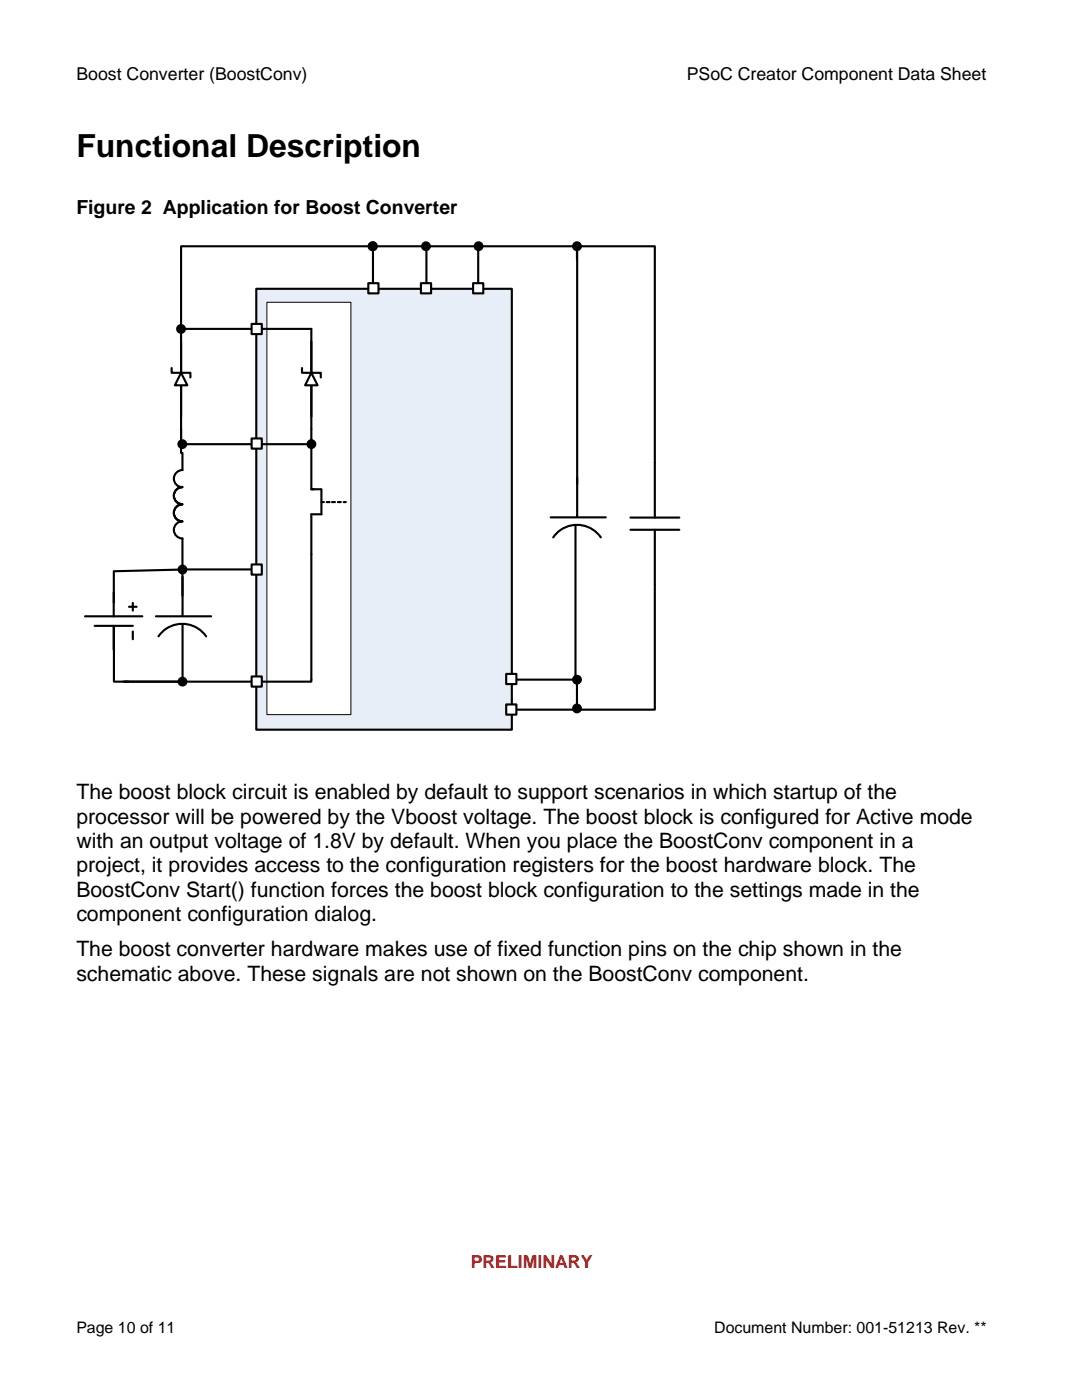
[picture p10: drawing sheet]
<svg xmlns="http://www.w3.org/2000/svg" width="216mm" height="279mm" viewBox="0 0 216 279" stroke-linecap="round" stroke-linejoin="round" font-family="sans-serif">
<defs><g id="words">
<text font-size="6.3" x="15.2" y="31.3">Functional Description</text>
<g font-size="4.2">
<text x="15.2" y="159.5">The boost block circuit is enabled by default to support scenarios in which startup of the</text>
<text x="15.2" y="164.4">processor will be powered by the Vboost voltage. The boost block is configured for Active mode</text>
<text x="15.2" y="169.2">with an output voltage of 1.8V by default. When you place the BoostConv component in a</text>
<text x="15.2" y="174.1">project, it provides access to the configuration registers for the boost hardware block. The</text>
<text x="15.2" y="179">BoostConv Start() function forces the boost block configuration to the settings made in the</text>
<text x="15.2" y="183.8">component configuration dialog.</text>
<text x="15.2" y="190.8">The boost converter hardware makes use of fixed function pins on the chip shown in the</text>
<text x="15.2" y="195.7">schematic above. These signals are not shown on the BoostConv component.</text>
</g>
<text font-size="3.9" x="15.2" y="42.7">Figure 2 Application for Boost Converter</text>
<g font-size="3.5">
<text x="15.2" y="16">Boost Converter (BoostConv)</text>
<text x="137" y="16">PSoC Creator Component Data Sheet</text>
</g>
<text font-size="3.5" fill="#f00" x="93.9" y="253.1">PRELIMINARY</text>
<g font-size="3.2">
<text x="15.2" y="266">Page 10 of 11</text>
<text x="142.5" y="266">Document Number: 001-51213 Rev. **</text>
</g>
</g></defs>
<path d="M51.1 57.6h51v88h-51z" fill="#e8eef7"/>
<path d="M51.1 57.6h51v88h-51z" fill="none" stroke="#000" stroke-width=".42"/>
<path d="M53.3 60.3h16.7v82.3h-16.7z" fill="#fff"/>
<path d="M53.3 60.3h16.7v82.3h-16.7z" fill="none" stroke="#000" stroke-width=".2"/>
<path d="M74.4 57.3v-8.2h40.8v47.5M85 49.1l.1 8.5M115.1 51.8v-2.7h15.6v54.2M62.1 65.6v20M114.8 105v30.6h-12.7M125.8 105.7h9.8M125.8 103.3h9.8M130.7 105.7v35.9h-15.1M115.1 135.6v6h-.5M115.1 141.4v.2h-13" fill="none" stroke="#000" stroke-width=".42"/>
<g fill="#000">
<circle cx="74.4" cy="49.1" r=".98"/>
<circle cx="85" cy="49.1" r=".98"/>
<circle cx="115.1" cy="49.1" r=".98"/>
<circle cx="115.1" cy="135.6" r=".99"/>
<circle cx="115.1" cy="141.4" r=".98"/>
</g>
<path d="M62.1 74.4l1.3 2.5h-2.5z" fill-rule="evenodd" fill="#fff"/>
<g fill="none" stroke="#000" stroke-width=".42">
<path d="M36.1 65.6v20M60.3 73.4v1h3.7v.9M62.1 74.4l1.3 2.5h-2.5zM36.4 97.2a1.71 1.71 0 0 0-1.7 1.7 1.71 1.71 0 0 0 1.7 1.7 1.71 1.71 0 0 0-1.7 1.7 1.71 1.71 0 0 0 1.7 1.7 1.71 1.71 0 0 0-1.7 1.7 1.71 1.71 0 0 0 1.7 1.8v11.4M36.4 93.8a1.71 1.71 0 0 0-1.7 1.7 1.71 1.71 0 0 0 1.7 1.7 1.71 1.71 0 0 0-1.7 1.8 1.71 1.71 0 0 0 1.7 1.7 1.71 1.71 0 0 0-1.7 1.7 1.71 1.71 0 0 0 1.7 1.7M22.7 118.2v4.8M51.1 113.1v.5h-14.7M62.1 110.6v25.4h-37.5M17 123h11.4M18.9 124.9h7.6M22.7 124.9v4.8M25.7 121.1h1.6"/>
<path d="M26.5 120.3v1.6M26.5 126v1.6M36.4 124.6v11.4h-11.4"/>
</g>
<circle cx="36.4" cy="136" r=".98" fill="#000"/>
<path d="M36.1 74.4l1.3 2.5h-2.5z" fill-rule="evenodd" fill="#fff"/>
<g fill="none" stroke="#000" stroke-width=".42">
<path d="M34.2 73.4v1h3.8v.9M36.1 74.4l1.3 2.5h-2.5zM36.1 65.6h26M36.1 85.6v3.2zM36.1 85.6v4.8h.3v3.4M62.1 87.7v9.9h.5M62.1 85.6v3h-25.7M62.1 97.6h2M64.1 97.8v4.8h-2v8M115.2 95.4l-.1 7.7M36.4 113.7l-13.5 .3M36.4 115.1v7.8"/>
<path d="M64.1 100.2h.5M65.2 100.2h.6M66.3 100.2h.5M67.4 100.2h.6M68.6 100.2h.4M109.9 103.3h11M110.4 107.3a5.8 5.8 0 0 1 9.5 0M22.7 125.1v10.9h2.9M31.1 123h11M31.6 127a5.8 5.8 0 0 1 9.5 0"/>
</g>
<g fill="#000">
<circle cx="36.4" cy="88.6" r=".98"/>
<circle cx="62.1" cy="88.6" r=".98"/>
<circle cx="36.4" cy="113.7" r=".98"/>
</g>
<path d="M50.2 64.6h2v2.1h-2z" fill="#fff"/>
<path d="M50.2 64.6h2v2.1h-2z" fill="none" stroke="#000" stroke-width=".42"/>
<path d="M50.2 87.5h2v2h-2z" fill="#fff"/>
<path d="M50.2 87.5h2v2h-2z" fill="none" stroke="#000" stroke-width=".42"/>
<path d="M50.2 112.6h2v2.1h-2z" fill="#fff"/>
<path d="M50.2 112.6h2v2.1h-2z" fill="none" stroke="#000" stroke-width=".42"/>
<path d="M50.2 135h2v2h-2z" fill="#fff"/>
<path d="M95.5 49.1l-.1 8.5M50.2 135h2v2h-2z" fill="none" stroke="#000" stroke-width=".42"/>
<circle cx="95.5" cy="49.1" r=".98" fill="#000"/>
<path d="M73.5 56.5h2v2h-2z" fill="#fff"/>
<path d="M73.5 56.5h2v2h-2z" fill="none" stroke="#000" stroke-width=".42"/>
<path d="M84 56.5h2v2h-2z" fill="#fff"/>
<path d="M84 56.5h2v2h-2z" fill="none" stroke="#000" stroke-width=".42"/>
<path d="M94.4 56.5h2v2h-2z" fill="#fff"/>
<path d="M94.4 56.5h2v2h-2z" fill="none" stroke="#000" stroke-width=".42"/>
<path d="M101 134.5h2v2h-2z" fill="#fff"/>
<path d="M101 134.5h2v2h-2z" fill="none" stroke="#000" stroke-width=".42"/>
<path d="M101 140.6h2v2h-2z" fill="#fff"/>
<path d="M74.3 49.1h-38.2v16.5M22.7 114v6.3M101 140.6h2v2h-2z" fill="none" stroke="#000" stroke-width=".42"/>
<g fill="#000">
<circle cx="74.3" cy="49.1" r=".98"/>
<circle cx="36.1" cy="65.6" r=".98"/>
</g>
<use href="#words"/>
</svg>
